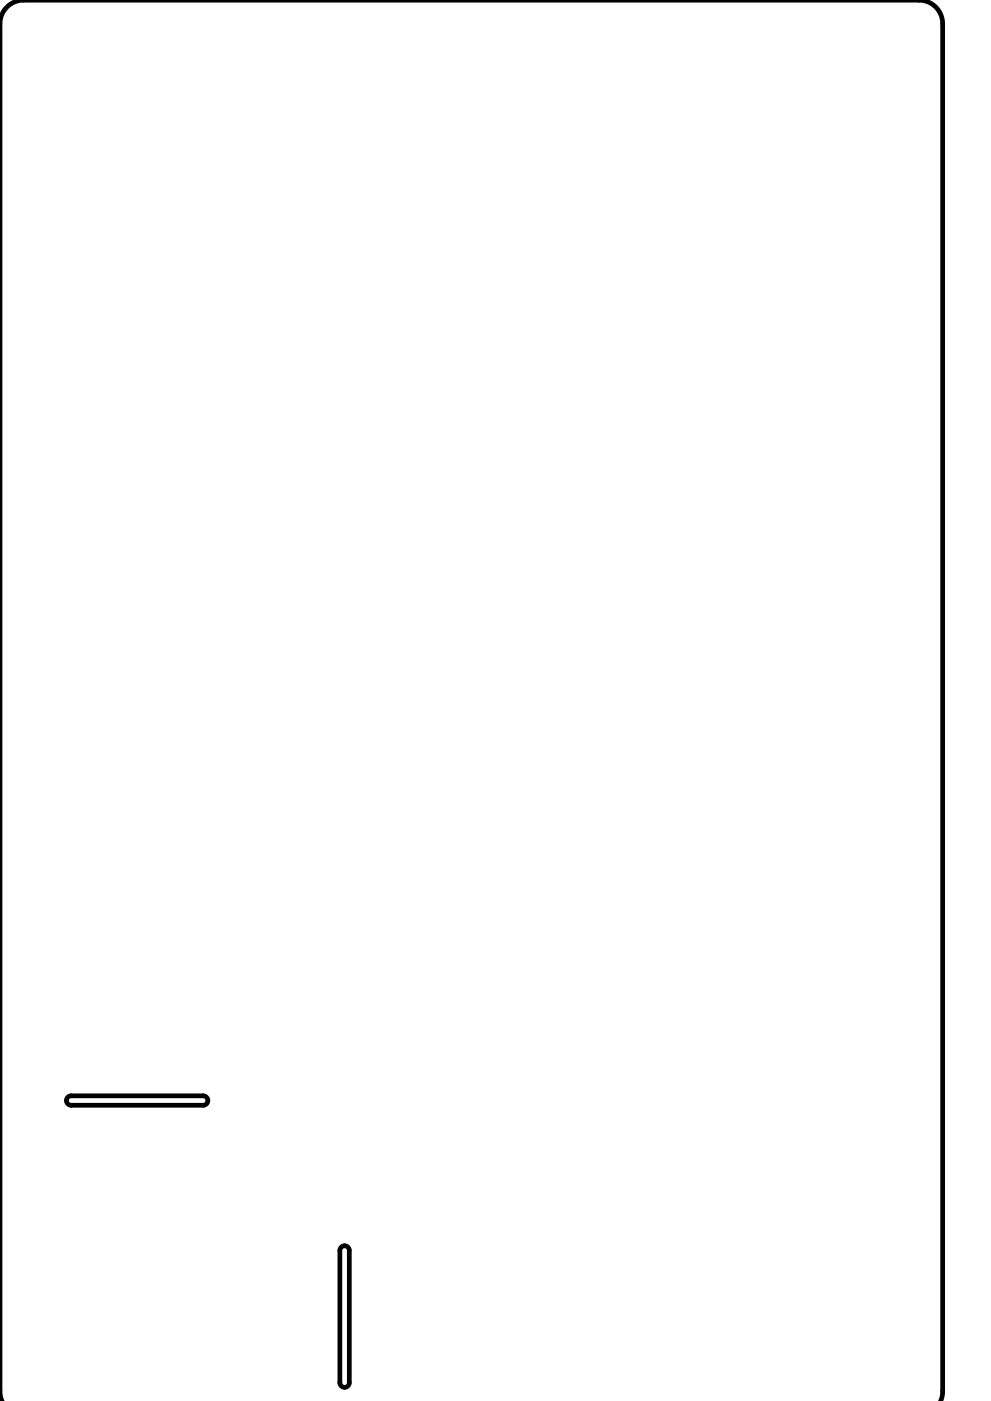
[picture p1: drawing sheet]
<svg xmlns="http://www.w3.org/2000/svg" width="210mm" height="297mm" viewBox="0 0 210 297" stroke-linecap="round" stroke-linejoin="round" font-family="sans-serif">
<path d="M14.4 232.6l.7-.3h28a1 1 0 0 1 1 1 1 1 0 0 1-1 1h-28a1 1 0 0 1-.9-.6 1 1 0 0 1 .2-1.1zM72.4 264.4a1 1 0 0 1 1.1-.2 1 1 0 0 1 .6 .9v28a1 1 0 0 1-1 1 1 1 0 0 1-1-1v-28zM.4 297.1l-.3-1.2-.1-.9v-290a5 5 0 0 1 5-5h190a5 5 0 0 1 5 5v290l-.1 .9-.3 1.2" fill="none" stroke="#000" stroke-width="1"/>
</svg>
